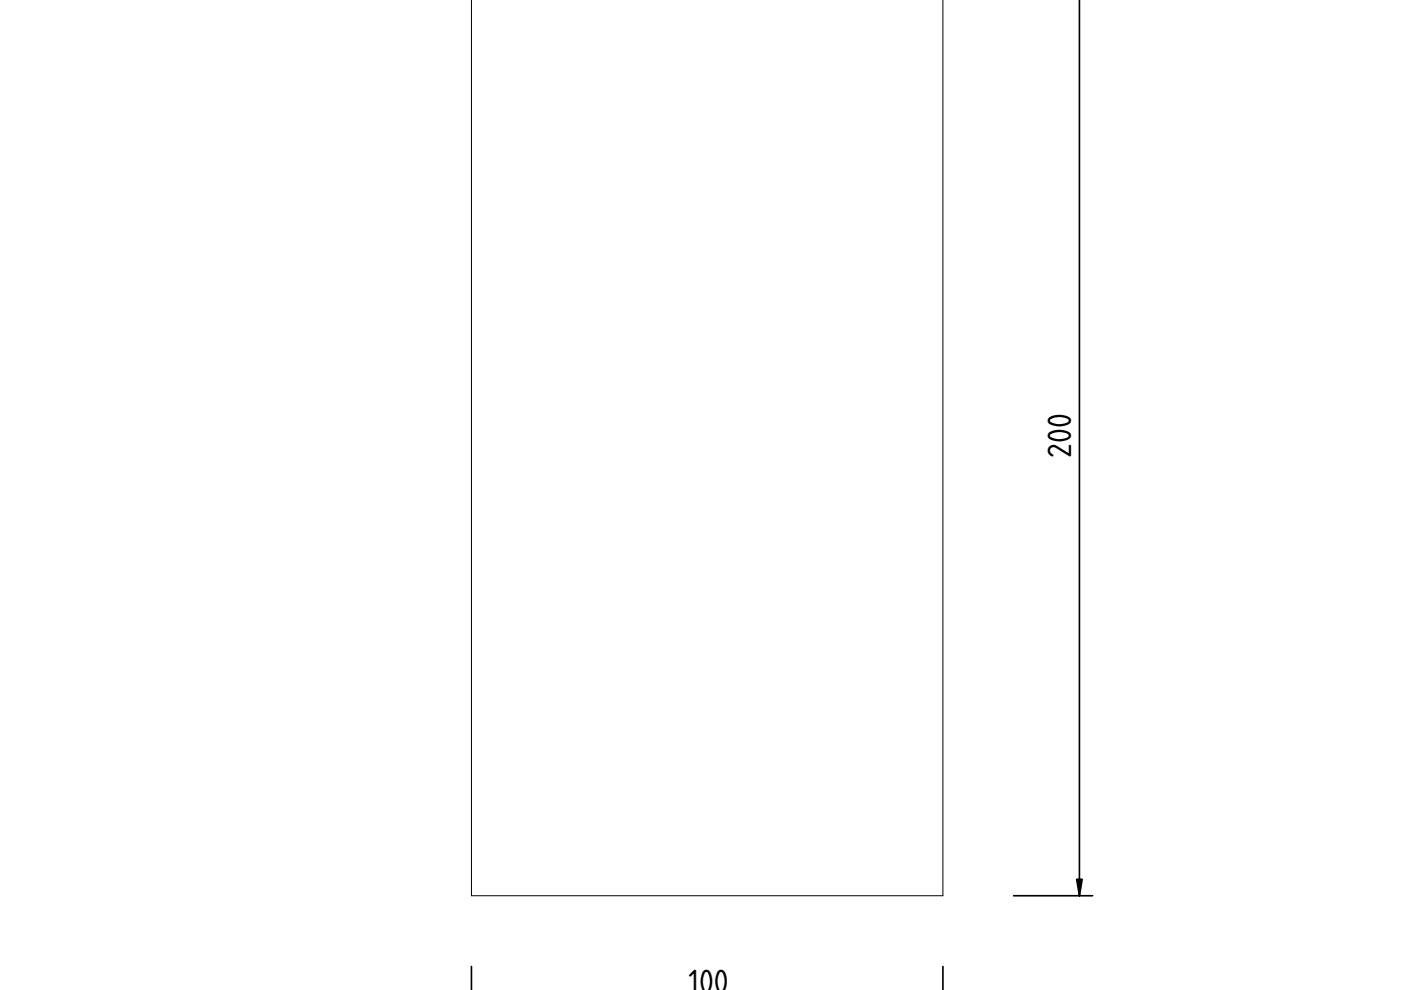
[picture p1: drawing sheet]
<svg xmlns="http://www.w3.org/2000/svg" width="297mm" height="210mm" viewBox="0 0 297 210" stroke-linecap="round" stroke-linejoin="round" font-family="sans-serif">
<defs><g id="words">
<g font-size="6.7">
<text x="227.1" y="97.1" transform="rotate(-90 227.1 97.1)">200</text>
<text x="145.9" y="210.6">100</text>
</g>
</g></defs>
<path d="M199.9 -.1v190h-99.9v-190" fill="none" stroke="#000" stroke-width=".21"/>
<path d="M228.9 -.1v190M214.9 189.9h16.8M100 204.9v5.1M199.9 204.9v5.1" fill="none" stroke="#000" stroke-width=".35"/>
<path d="M228.3 186.4h1.1l-.5 3.5z" fill="#000" stroke="#000" stroke-width=".35"/>
<use href="#words"/>
</svg>
